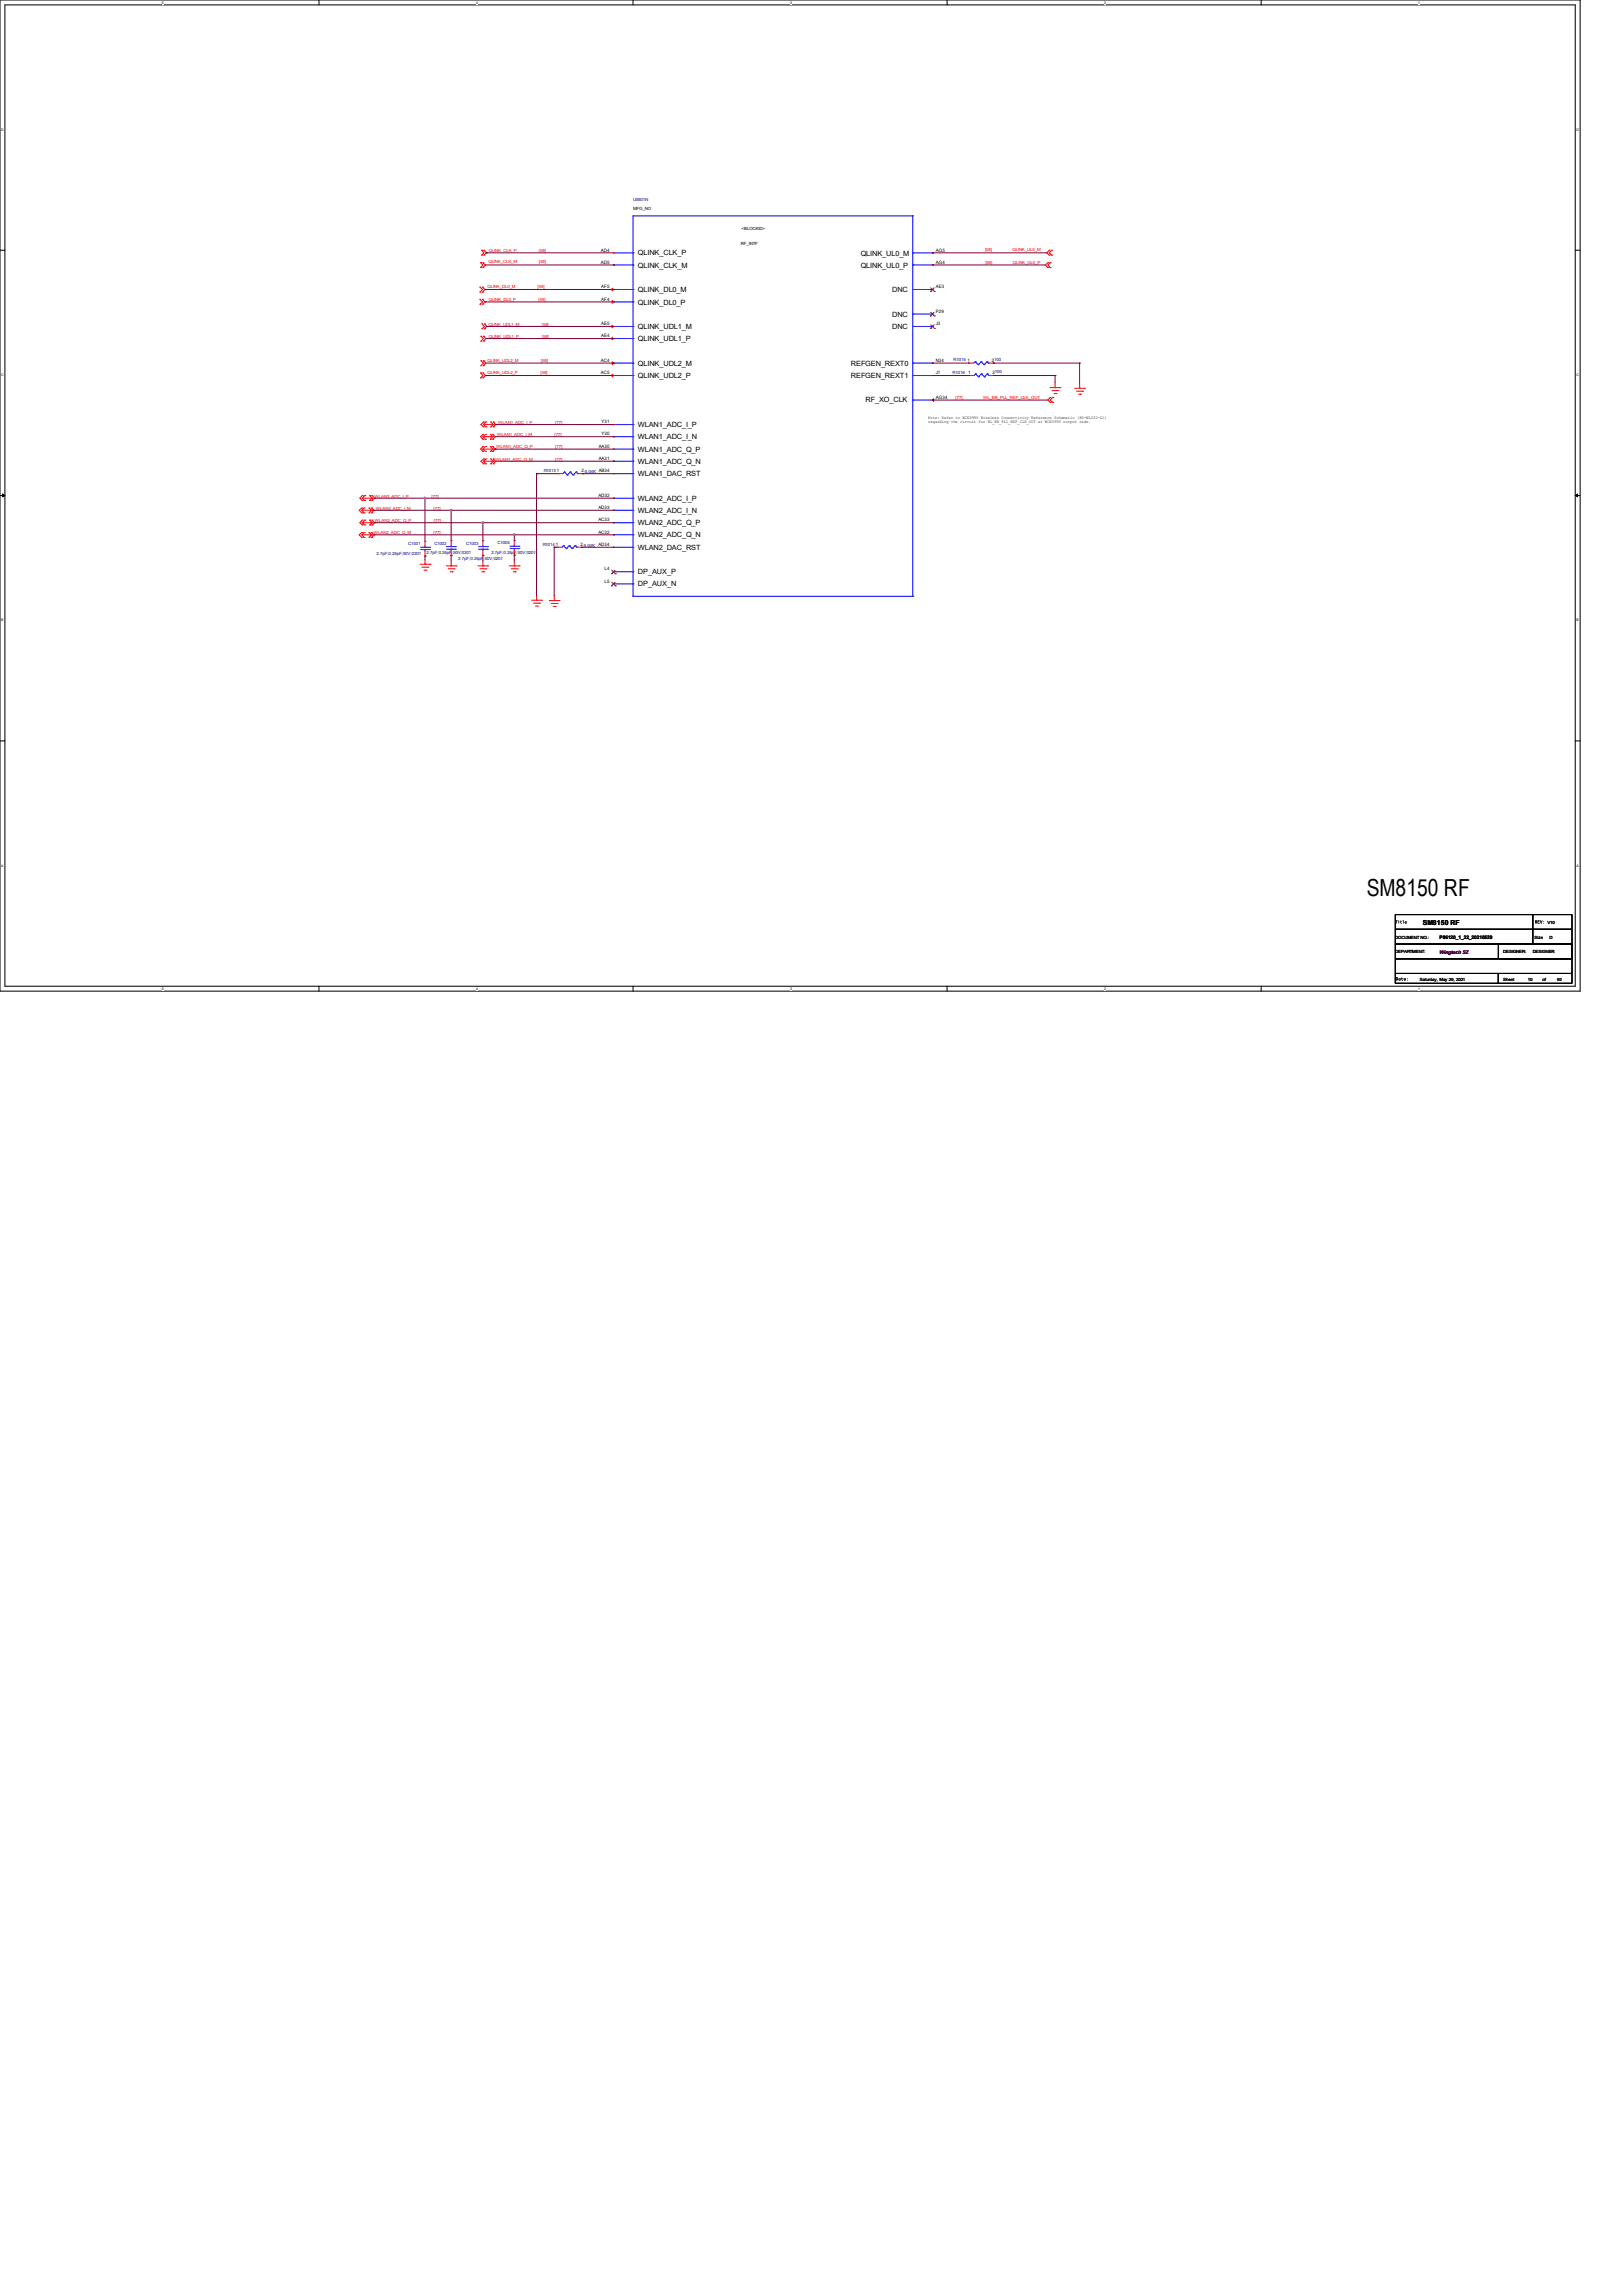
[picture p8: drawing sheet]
<svg xmlns="http://www.w3.org/2000/svg" width="210mm" height="297mm" viewBox="0 0 210 297" stroke-linecap="round" stroke-linejoin="round" font-family="sans-serif">
<defs><g id="words">
<text font-size="3" x="176.9" y="116">SM8150 RF</text>
<g font-size=".9">
<text x="82.6" y="33.1">QLINK_CLK_P</text>
<text x="82.6" y="34.6">QLINK_CLK_M</text>
<text x="111.4" y="33.1">QLINK_UL0_M</text>
<text x="111.4" y="34.6">QLINK_UL0_P</text>
<text x="82.6" y="37.8">QLINK_DL0_M</text>
<text x="82.6" y="39.4">QLINK_DL0_P</text>
<text x="115.4" y="37.8">DNC</text>
<text x="115.4" y="41">DNC</text>
<text x="82.6" y="42.6">QLINK_UDL1_M</text>
<text x="82.6" y="44.2">QLINK_UDL1_P</text>
<text x="82.6" y="47.3">QLINK_UDL2_M</text>
<text x="110.1" y="47.3">REFGEN_REXT0</text>
<text x="115.4" y="42.6">DNC</text>
<text x="82.6" y="48.9">QLINK_UDL2_P</text>
<text x="110.1" y="48.9">REFGEN_REXT1</text>
<text x="112" y="52">RF_XO_CLK</text>
<text x="82.6" y="55.3">WLAN1_ADC_I_P</text>
<text x="82.6" y="56.9">WLAN1_ADC_I_N</text>
<text x="82.6" y="58.5">WLAN1_ADC_Q_P</text>
<text x="82.6" y="60">WLAN1_ADC_Q_N</text>
<text x="82.6" y="61.6">WLAN1_DAC_RST</text>
<text x="82.6" y="64.8">WLAN2_ADC_I_P</text>
<text x="82.6" y="66.4">WLAN2_ADC_I_N</text>
<text x="82.6" y="68">WLAN2_ADC_Q_P</text>
<text x="82.6" y="69.6">WLAN2_ADC_Q_N</text>
<text x="82.6" y="71.2">WLAN2_DAC_RST</text>
<text x="82.6" y="74.3">DP_AUX_P</text>
<text x="82.6" y="75.9">DP_AUX_N</text>
<text x="184.1" y="119.7">SM8150 RF</text>
</g>
<g font-size=".6" fill="#000080">
<text x="81.9" y="26">U0601N</text>
<text x="123.4" y="46.8">R1015</text>
<text x="123.3" y="48.4">R1016</text>
<text x="70.4" y="61.1">R1013</text>
<text x="75.7" y="61.2">6.04K AB34</text>
<text x="48.7" y="71.8">2.7pF;0.25pF;50V;0201</text>
<text x="52.8" y="70.5">C1001</text>
<text x="55.2" y="71.8">2.7pF;0.25pF;50V;0201</text>
<text x="56.2" y="70.5">C1002</text>
<text x="60.3" y="70.5">C1003</text>
<text x="63.6" y="71.7">2.7pF;0.25pF;50V;0201</text>
<text x="64.4" y="70.4">C1004</text>
<text x="70.2" y="70.6">R1014</text>
<text x="75.6" y="70.7">6.04K</text>
<text x="59.3" y="72.5">2.7pF;0.25pF;50V;0201</text>
</g>
<g font-size=".6">
<text x="81.9" y="27.2">MFG_NO</text>
<text x="96" y="29.8">&lt;BLOCKID&gt;</text>
<text x="77.8" y="32.6">AD4</text>
<text x="77.8" y="34.1">AD5</text>
<text x="95.9" y="31.7">RF_INTF</text>
<text x="121.1" y="32.6">AG5</text>
<text x="121.1" y="34.1">AG4</text>
<text x="77.8" y="37.3">AF5</text>
<text x="77.8" y="38.9">AF4</text>
<text x="121.1" y="37.3">AE3</text>
<text x="121.1" y="40.5">P29</text>
<text x="77.8" y="46.8">AC4</text>
<text x="77.8" y="42.1">AE5</text>
<text x="77.8" y="43.6">AE4</text>
<text x="121.1" y="42.1">J3</text>
<text x="121.1" y="46.8">N34</text>
<text x="125.2" y="46.8">1</text>
<text x="128.4" y="46.8">2100</text>
<text x="77.8" y="48.4">AC5</text>
<text x="121.1" y="48.4">J1</text>
<text x="121.1" y="51.6">AG34</text>
<text x="125.3" y="48.4">1</text>
<text x="128.4" y="48.4">2100</text>
<text x="77.5" y="58">AA30</text>
<text x="77.5" y="59.5">AA31</text>
<text x="77.8" y="54.8">Y31</text>
<text x="77.8" y="56.3">Y30</text>
<text x="120.1" y="54.2">Note: Refer to WCN3990 Wireless Connectivity Reference Schematic (80-WL020-41)</text>
<text x="120.1" y="54.8">regarding the circuit for WL_BB_PLL_REF_CLK_OUT at WCN3990 output side.</text>
<text x="72" y="61.1">1</text>
<text x="75.2" y="61.1">2</text>
<text x="77.4" y="64.3">AD32</text>
<text x="77.4" y="65.9">AD33</text>
<text x="71.9" y="70.7">1</text>
<text x="75.1" y="70.7">2</text>
<text x="77.4" y="67.5">AC33</text>
<text x="77.4" y="69">AC32</text>
<text x="77.4" y="70.7">AD34</text>
<text x="78.2" y="73.8">L4</text>
<text x="78.2" y="75.4">L5</text>
<text x="200.2" y="119.6">V10</text>
<text x="180.5" y="121.5">DOCUMENT NO.:</text>
<text x="180.5" y="123.4">DEPARTMENT:</text>
<text x="186.3" y="121.5">P86120_1_22_20210529</text>
<text x="194.5" y="123.4">DESIGNER:</text>
<text x="198.3" y="123.4">DESIGNER</text>
<text x="198.6" y="121.5">Size</text>
<text x="200.5" y="121.5">D</text>
<text x="183.7" y="126.9">Saturday, May 29, 2021</text>
<text x="194.5" y="126.9">Sheet</text>
<text x="197.7" y="126.9">10</text>
<text x="199.6" y="126.9">of</text>
<text x="201.5" y="126.9">92</text>
</g>
<g font-size=".6" fill="#f00">
<text x="63.2" y="34.1">QLINK_CLK_M</text>
<text x="63.2" y="32.6">QLINK_CLK_P</text>
<text x="69.7" y="34.1">[58]</text>
<text x="69.7" y="32.6">[58]</text>
<text x="127.5" y="32.5">[58]</text>
<text x="127.5" y="34.2">[58]</text>
<text x="131" y="32.5">QLINK_UL0_M</text>
<text x="131.1" y="34.2">QLINK_UL0_P</text>
<text x="63.1" y="37.3">QLINK_DL0_M</text>
<text x="63.2" y="38.9">QLINK_DL0_P</text>
<text x="69.6" y="37.3">[58]</text>
<text x="69.7" y="38.9">[58]</text>
<text x="63.1" y="46.9">QLINK_UDL2_M</text>
<text x="63.2" y="42.2">QLINK_UDL1_M</text>
<text x="63.2" y="43.7">QLINK_UDL1_P</text>
<text x="70" y="46.9">[58]</text>
<text x="70.1" y="42.2">[58]</text>
<text x="70.1" y="43.7">[58]</text>
<text x="63.1" y="48.4">QLINK_UDL2_P</text>
<text x="69.9" y="48.4">[58]</text>
<text x="123.7" y="51.7">[77]</text>
<text x="127.2" y="51.7">WL_BB_PLL_REF_CLK_OUT</text>
<text x="64.1" y="59.6">WLAN1_ADC_Q_M</text>
<text x="64.2" y="58">WLAN1_ADC_Q_P</text>
<text x="64.3" y="56.4">WLAN1_ADC_I_M</text>
<text x="64.5" y="54.9">WLAN1_ADC_I_P</text>
<text x="71.8" y="56.4">[77]</text>
<text x="71.8" y="58">[77]</text>
<text x="71.8" y="54.9">[77]</text>
<text x="71.8" y="59.6">[77]</text>
<text x="48.5" y="64.4">WLAN2_ADC_I_P</text>
<text x="48.6" y="66">WLAN2_ADC_I_M</text>
<text x="55.8" y="64.4">[77]</text>
<text x="56.1" y="66">[77]</text>
<text x="48.4" y="69.1">WLAN2_ADC_Q_M</text>
<text x="48.5" y="67.6">WLAN2_ADC_Q_P</text>
<text x="56.1" y="69.1">[77]</text>
<text x="56.1" y="67.6">[77]</text>
</g>
<text font-size=".6" fill="#400040" x="186.3" y="123.4">Wingtech SZ</text>
<g font-size=".5">
<text x="21" y=".5">5</text>
<text x="61.6" y=".5">4</text>
<text x="102.2" y=".5">3</text>
<text x="142.9" y=".5">2</text>
<text x="183.5" y=".5">1</text>
<text x=".2" y="16.9">D</text>
<text x="204" y="16.9">D</text>
<text x=".2" y="48.6">C</text>
<text x="204" y="48.6">C</text>
<text x=".2" y="80.4">B</text>
<text x="204" y="80.4">B</text>
<text x=".2" y="112.1">A</text>
<text x="204" y="112.1">A</text>
<text x="21" y="128.1">5</text>
<text x="61.6" y="128.1">4</text>
<text x="102.2" y="128.1">3</text>
<text x="142.9" y="128.1">2</text>
<text x="183.5" y="128.1">1</text>
</g>
</g></defs>
<path d="M0 0h204.5v128.3h-204.5zM.6 .6h203.2v127h-203.2z" fill="none" stroke="#000" stroke-width=".13"/>
<g fill="#fff">
<path d="M21 .1h.2v.5h-.2z"/>
<path d="M21 127.7h.2v.5h-.2z"/>
</g>
<path d="M41.3 0v.6M41.3 127.6v.7" fill="none" stroke="#000" stroke-width=".13"/>
<g fill="#fff">
<path d="M61.6 .1h.2v.5h-.2z"/>
<path d="M61.6 127.7h.2v.5h-.2z"/>
</g>
<path d="M81.9 0v.6M81.9 127.6v.7" fill="none" stroke="#000" stroke-width=".13"/>
<g fill="#fff">
<path d="M102.2 .1h.2v.5h-.2z"/>
<path d="M102.2 127.7h.2v.5h-.2z"/>
</g>
<path d="M122.6 0v.6M122.6 127.6v.7" fill="none" stroke="#000" stroke-width=".13"/>
<g fill="#fff">
<path d="M142.9 .1h.2v.5h-.2z"/>
<path d="M142.9 127.7h.2v.5h-.2z"/>
</g>
<path d="M163.2 0v.6M163.2 127.6v.7" fill="none" stroke="#000" stroke-width=".13"/>
<g fill="#fff">
<path d="M183.5 .1h.2v.5h-.2z"/>
<path d="M183.5 127.7h.2v.5h-.2z"/>
<path d="M.2 16.5h.3v.5h-.3z"/>
<path d="M204 16.5h.3v.5h-.3z"/>
<path d="M.2 48.3h.3v.5h-.3z"/>
<path d="M204 48.3h.3v.5h-.3z"/>
</g>
<path d="M0 32.4h.6M203.8 32.4h.7" fill="none" stroke="#000" stroke-width=".13"/>
<g fill="#fff">
<path d="M.2 80h.2v.5h-.2z"/>
<path d="M204 80h.3v.5h-.3z"/>
</g>
<path d="M0 64.1h.6M203.8 64.1h.7" fill="none" stroke="#000" stroke-width=".13"/>
<path d="M.3 63.9l.3 .2-.3 .2zM203.8 64.1l.3-.2v.4z" fill="#000" stroke="#000" stroke-width=".13"/>
<g fill="#fff">
<path d="M.2 111.8h.3v.5h-.3z"/>
<path d="M204 111.8h.3v.5h-.3z"/>
</g>
<path d="M0 95.9h.6M203.8 95.9h.7M180.6 118.4h17.7v1.9h-17.7zM198.3 118.4h5.1v1.9h-5.1zM180.6 120.3h17.7v1.9h-17.7zM180.6 126h13.3v1.3h-13.3zM180.6 124.1h22.8v1.9h-22.8zM180.6 122.2h22.8v1.9h-22.8zM193.9 126h9.5v1.3h-9.5zM193.9 122.2h9.5v1.9h-9.5zM198.3 120.3h5.1v1.9h-5.1z" fill="none" stroke="#000" stroke-width=".13"/>
<g fill="none" stroke="#f00" stroke-width=".13">
<path d="M62.1 37.8h.1M62.1 37.2h.1M62.1 39.4h.1M62.1 38.7h.1M62.1 37.2l.3 .3-.3 .3M62.1 38.7l.3 .4-.3 .3M62.2 34.6h.1M62.2 34h.1M62.2 34l.3 .3-.3 .3M62.3 33h.1M62.3 32.4h.1M62.3 32.4l.3 .3-.3 .3"/>
<path d="M62.4 37.2h.1M62.4 37.8h.1M62.4 38.7h.1M62.4 39.4h.1M62.4 37.2l.3 .3-.3 .3M62.4 38.7l.3 .4-.3 .3M62.5 34h.1M62.5 34.6h.1M62.5 34l.3 .3-.3 .3M62.6 32.4h.1M62.6 33h.1M62.6 32.4l.3 .3-.3 .3"/>
<path d="M79.4 32.7h.1M79.4 34.3h.1M79.4 37.5h.1M79.4 39.1h.1M120.6 32.7h.1M120.6 34.3h.1M120.6 37.5h.1M135.6 34h.1M135.6 34.6h.1M135.6 34l-.3 .3 .3 .3M135.8 32.4h.1M135.8 33h.1"/>
<path d="M135.8 32.4l-.3 .3 .3 .3M135.9 34.6h.1M135.9 34h.1M135.9 34l-.3 .3 .3 .3M136.1 33h.1M136.1 32.4h.1M136.1 32.4l-.3 .3 .3 .3M62.2 48.9h.1M62.2 48.3h.1M62.2 48.3l.3 .3-.3 .3M62.2 44.2h.1M62.2 43.5h.1"/>
<path d="M62.2 47.3h.1M62.2 46.7h.1M62.2 43.5l.4 .3-.4 .4M62.2 46.7l.4 .3-.4 .3M62.4 42.5h.1M62.4 41.9h.1M62.4 41.9l.3 .3-.3 .3M62.5 56.2h.1M62.5 56.9h.1M62.5 57.8h.1M62.5 58.4h.1M62.5 48.3h.1"/>
<path d="M62.5 48.9h.1M62.5 56.2l-.3 .3 .3 .4M62.5 56.5l.3 .4M62.5 56.5h1.3M62.5 57.8l-.3 .3 .3 .3M62.5 58.1l.3 .3M62.5 58.1h1.3M62.5 48.3l.3 .3-.3 .3M62.6 59.4h.1M62.6 54.6h.1M62.6 55.2h.1M62.6 43.5h.1"/>
<path d="M62.6 44.2h.1M62.6 46.7h.1M62.6 47.3h.1M62.6 59.4l-.4 .3 .4 .3M62.6 59.7l.3 .3M62.6 59.7h1.2M62.6 54.6l-.4 .3 .4 .3M62.6 54.9l.3 .3M62.6 54.9h1.2M62.6 43.5l.3 .3-.3 .4M62.6 46.7l.3 .3-.3 .3M62.7 41.9h.1"/>
<path d="M62.7 42.5h.1M62.7 41.9l.3 .3-.3 .3M62.8 56.2h.1M62.8 56.9h.1M62.8 57.8h.1M62.8 58.4h.1M62.8 56.2l-.3 .3M62.8 57.8l-.3 .3M62.9 59.4h.1M62.9 54.6h.1M62.9 55.2h.1M62.9 59.4l-.3 .3"/>
<path d="M62.9 54.6l-.3 .3M63.5 56.2h.1M63.5 56.9h.1M63.5 57.8h.1M63.5 58.4h.1M63.5 56.2l.3 .3M63.5 57.8l.3 .3M63.5 59.4h.1M63.5 54.6h.1M63.5 55.2h.1M63.5 59.4l.3 .3M63.5 54.6l.3 .3"/>
<path d="M63.8 56.9h.1M63.8 56.2h.1M63.8 56.5h.1M63.8 58.4h.1M63.8 57.8h.1M63.8 58.1h.1M63.8 57.8l.3 .3-.3 .3M63.8 56.2l.3 .3-.3 .4M63.8 56.5l-.3 .4M63.8 58.1l-.3 .3M63.8 59.4h.1M63.8 59.7h.1"/>
<path d="M63.8 55.2h.1M63.8 54.6h.1M63.8 54.9h.1M63.8 59.4l.3 .3-.3 .3M63.8 59.7l-.3 .3M63.8 54.6l.3 .3-.3 .3M63.8 54.9l-.3 .3M79.4 42.2h.1M79.4 43.8h.1M79.4 47h.1M79.4 48.6h.1M79.4 54.9h.1"/>
<path d="M79.4 56.5h.1M79.4 58.1h.1M79.4 59.7h.1M120.6 40.6h.1M120.6 42.2h.1M120.6 47h.1M120.6 48.6h.1M120.6 51.8h.1M125.3 47h.1M125.3 47h.7M125.4 48.6h.1M125.4 48.6h.7"/>
<path d="M127.9 47h.6M128 48.6h.6M128.5 47h.1M128.6 48.6h.1M135.9 51.4h.1M135.9 52.1h.1M135.9 50.2h1.3M135.9 51.4l-.3 .4 .3 .3M136.1 50.5h.8M136.2 52.1h.1M136.2 51.4h.1M136.2 51.4l-.3 .4 .3 .3"/>
<path d="M136.4 50.9h.3M136.5 50.2h.1M136.5 49.5v.7M136.7 50.9h.1M136.9 50.5h.1M137.2 50.2h.1M139.1 50.2h1.2M139.3 50.6h.8M139.6 51h.2M139.7 50.2h.1M139.7 49.6v.6M139.8 51h.1"/>
<path d="M140.1 50.6h.1M140.3 50.2h.1M46.8 65.7h.1M46.8 66.4h.1M46.8 68.9h.1M46.8 69.6h.1M46.8 65.7l-.3 .3 .3 .4M46.8 66l.3 .4M46.8 66h1.3M46.8 68.9l-.3 .3 .3 .4M46.8 69.2l.3 .4M46.8 69.2h1.3"/>
<path d="M46.9 64.1h.1M46.9 64.8h.1M46.9 67.3h.1M46.9 67.9h.1M46.9 64.1l-.3 .4 .3 .3M46.9 64.5l.3 .3M46.9 64.5h1.2M46.9 67.3l-.3 .3 .3 .3M46.9 67.6l.3 .3M46.9 67.6h1.2M47.1 65.7h.1M47.1 66.4h.1"/>
<path d="M47.1 68.9h.1M47.1 69.6h.1M47.1 65.7l-.3 .3M47.1 68.9l-.3 .3M47.2 64.1h.1M47.2 64.8h.1M47.2 67.3h.1M47.2 67.9h.1M47.2 64.1l-.3 .4M47.2 67.3l-.3 .3M47.8 65.7h.1M47.8 66.4h.1"/>
<path d="M47.8 68.9h.1M47.8 69.6h.1M47.8 65.7l.3 .3M47.8 68.9l.3 .3M47.8 64.1h.1M47.8 64.8h.1M47.8 67.3h.1M47.8 67.9h.1M47.8 64.1l.3 .4M47.8 67.3l.3 .3M48.1 66.4h.1M48.1 65.7h.1"/>
<path d="M48.1 66h.1M48.1 69.6h.1M48.1 68.9h.1M48.1 69.2h.1M48.1 65.7l.3 .3-.3 .4M48.1 66l-.3 .4M48.1 68.9l.3 .3-.3 .4M48.1 69.2l-.3 .4M48.1 64.8h.1M48.1 64.1h.1M48.1 64.5h.1M48.1 67.9h.1"/>
<path d="M48.1 67.3h.1M48.1 67.6h.1M48.1 64.1l.4 .4-.4 .3M48.1 64.5l-.3 .3M48.1 67.3l.4 .3-.4 .3M48.1 67.6l-.3 .3M54.4 73h1.2M54.6 73.4h.8M54.9 73.8h.2M55 73h.1M55 70.1h.1M55 72h.1"/>
<path d="M55 70.1v.6M55 71.3v.7M55 72.4v.6M55.1 73.8h.1M55.4 73.4h.1M55.6 73h.1M57.7 73.2h1.3M58 73.6h.8M58.3 74h.2M58.4 73.2h.1M58.4 70h.1M58.4 71.9h.1"/>
<path d="M58.4 70v.6M58.4 71.2v.7M58.4 72.6v.6M58.5 74h.1M58.8 73.6h.1M59 73.2h.1M61.8 73.2h1.3M62.1 73.6h.8M62.4 74h.2M62.5 73.2h.1M62.5 70h.1M62.5 71.9h.1"/>
<path d="M62.5 70v.6M62.5 71.2v.7M62.5 72.6v.6M62.6 60h.1M62.6 74h.1M62.9 73.6h.1M62.9 60h.1M63.1 73.2h.1M63.5 60h.1M63.8 60h.1M65.9 73.2h1.3M66.2 73.6h.7"/>
<path d="M66.4 74h.3M66.5 73.2h.1M66.5 69.9h.1M66.5 71.8h.1M66.5 69.9v.7M66.5 71.2v.6M66.5 72.6v.6M66.7 74h.1M66.9 73.6h.1M67.2 73.2h.1M68.8 77.7h1.3M69 78.1h.8"/>
<path d="M69.3 78.4h.3M69.4 77.7h.1M69.4 77v.7M69.6 78.4h.1M69.8 78.1h.1M70.1 77.7h.1M71.1 77.7h1.2M71.3 78.1h.8M71.6 78.5h.2M71.7 77.7h.1M71.7 77.1v.6M71.8 78.5h.1"/>
<path d="M72.1 78.1h.1M72.1 70.8h.1M72.1 70.8h.6M72.2 61.3h.1M72.2 61.3h.7M72.3 77.7h.1M74.6 70.8h.7M74.8 61.3h.6M75.3 70.8h.1M75.4 61.3h.1M79.4 61.3h.1M79.4 64.5h.1"/>
<path d="M79.4 66h.1M79.4 67.6h.1M79.4 69.2h.1M79.4 70.8h.1M79.4 74h.1M79.4 75.6h.1"/>
</g>
<g fill="#000">
<path d="M180.6 119.1h.2l-.1 .1v.3v-.3zM181 119.1v.1zM180.9 119.2h.1v.3zM181.3 119.2h.1l-.1 .1v.1l.1 .1h-.1l-.1-.2zM181.5 119.1h.1v.4v-.3zM181.8 119.3h.2v.1h-.2v.1l.2-.1a.14 .14 0 0 1-.2 .1 .14 .14 0 0 1 0-.2zM181.8 119.3h.2z"/>
<path d="M180.6 119.1h.2l-.1 .1v.3v-.3zM181 119.1v.1zM180.9 119.2h.1v.3zM181.3 119.2h.1l-.1 .1v.1l.1 .1h-.1l-.1-.2zM181.5 119.1h.1v.4v-.3zM181.8 119.3h.2v.1h-.2v.1l.2-.1a.14 .14 0 0 1-.2 .1 .14 .14 0 0 1 0-.2zM181.8 119.3h.2z"/>
<path d="M180.6 119.1h.2l-.1 .1v.3v-.3zM181 119.1v.1zM180.9 119.2h.1v.3zM181.3 119.2h.1l-.1 .1v.1l.1 .1h-.1l-.1-.2zM181.5 119.1h.1v.4v-.3zM181.8 119.3h.2v.1h-.2v.1l.2-.1a.14 .14 0 0 1-.2 .1 .14 .14 0 0 1 0-.2zM181.8 119.3h.2z"/>
<path d="M198.6 119.1l.3 .1-.1 .1 .1 .2-.2-.2-.1 .2zM198.7 119.2v.1h.1zM199 119.1h.2l-.2 .1v.1h.2h-.2v.2h.2h-.2zM199.3 119.1l.1 .3 .2-.3-.1 .4zM199.7 119.2l.1 .1zM199.7 119.4l.1 .1z"/>
<path d="M198.6 119.1l.3 .1-.1 .1 .1 .2-.2-.2-.1 .2zM198.7 119.2v.1h.1zM199 119.1h.2l-.2 .1v.1h.2h-.2v.2h.2h-.2zM199.3 119.1l.1 .3 .2-.3-.1 .4zM199.7 119.2l.1 .1zM199.7 119.4l.1 .1z"/>
<path d="M198.6 119.1l.3 .1-.1 .1 .1 .2-.2-.2-.1 .2zM198.7 119.2v.1h.1zM199 119.1h.2l-.2 .1v.1h.2h-.2v.2h.2h-.2zM199.3 119.1l.1 .3 .2-.3-.1 .4zM199.7 119.2l.1 .1zM199.7 119.4l.1 .1z"/>
<path d="M180.6 126.5a.21 .21 0 0 1 .3 .2 .21 .21 0 0 1-.3 .2zM180.7 126.5v.3h.1a.16 .16 0 0 0 0-.2 .16 .16 0 0 0-.1-.1zM181 126.6h.2v.3h-.2v-.2h.2h-.2zM181 126.8a.1 .1 0 0 0 .2 0 .1 .1 0 0 0-.2 0zM181.3 126.6l.1-.1v.1h.1h-.1v.2l.1 .1h-.1zM181.7 126.6l.2 .1h-.2v.1h.2a.14 .14 0 0 1-.2 .1 .15 .15 0 0 1 0-.3zM181.7 126.6l.2 .1zM182.1 126.6v.1zM182.1 126.8v.1z"/>
<path d="M180.6 126.5a.21 .21 0 0 1 .3 .2 .21 .21 0 0 1-.3 .2zM180.7 126.5v.3h.1a.16 .16 0 0 0 0-.2 .16 .16 0 0 0-.1-.1zM181 126.6h.2v.3h-.2v-.2h.2h-.2zM181 126.8a.1 .1 0 0 0 .2 0 .1 .1 0 0 0-.2 0zM181.3 126.6l.1-.1v.1h.1h-.1v.2l.1 .1h-.1zM181.7 126.6l.2 .1h-.2v.1h.2a.14 .14 0 0 1-.2 .1 .15 .15 0 0 1 0-.3zM181.7 126.6l.2 .1zM182.1 126.6v.1zM182.1 126.8v.1z"/>
<path d="M180.6 126.5a.21 .21 0 0 1 .3 .2 .21 .21 0 0 1-.3 .2zM180.7 126.5v.3h.1a.16 .16 0 0 0 0-.2 .16 .16 0 0 0-.1-.1zM181 126.6h.2v.3h-.2v-.2h.2h-.2zM181 126.8a.1 .1 0 0 0 .2 0 .1 .1 0 0 0-.2 0zM181.3 126.6l.1-.1v.1h.1h-.1v.2l.1 .1h-.1zM181.7 126.6l.2 .1h-.2v.1h.2a.14 .14 0 0 1-.2 .1 .15 .15 0 0 1 0-.3zM181.7 126.6l.2 .1zM182.1 126.6v.1zM182.1 126.8v.1z"/>
</g>
<g fill="none" stroke="#00f" stroke-width=".13">
<path d="M79.4 32.7h2.5M79.4 34.3h2.5M79.4 37.5h2.5M79.4 39.1h2.5M81.9 32.7h.1M81.9 34.3h.1M81.9 37.5h.1M81.9 39.1h.1M118.1 27.9h.1M118.1 32.7h.1M118.1 34.3h.1M118.1 37.5h.1"/>
<path d="M118.1 27.9h-36.2v49.3M118.1 27.9v49.3M118.1 32.7h2.5M118.1 34.3h2.5M118.1 37.5h2.5M79.4 42.2h2.5M79.4 43.8h2.5M79.4 47h2.5M79.4 48.6h2.5M79.4 54.9h2.5M79.4 56.5h2.5M79.4 58.1h2.5"/>
<path d="M79.4 59.7h2.5M81.9 42.2h.1M81.9 43.8h.1M81.9 47h.1M81.9 48.6h.1M81.9 54.9h.1M81.9 56.5h.1M81.9 58.1h.1M81.9 59.7h.1M118.1 40.6h.1M118.1 42.2h.1M118.1 47h.1"/>
<path d="M118.1 48.6h.1M118.1 51.8h.1M118.1 42.2h2.5M118.1 47h2.5M118.1 48.6h2.5M118.1 40.6h2.5M118.1 51.8h2.5M126.2 46.8h.1M126.2 46.8l-.2 .2M126.2 46.8l.4 .4M126.2 48.4h.1M126.2 48.4l-.1 .2"/>
<path d="M126.2 48.4l.4 .4M126.6 47.2h.1M126.6 48.8h.1M127 46.8h.1M127 46.8l-.4 .4M127 46.8l.3 .4M127 48.4h.1M127 48.4l-.4 .4M127 48.4l.4 .4M127.3 47.2h.1M127.4 48.8h.1M127.7 46.8h.1"/>
<path d="M127.7 46.8l-.4 .4M127.7 46.8l.2 .2M127.8 48.4h.1M127.8 48.4l.2 .2M127.8 48.4l-.4 .4M127.9 47h.1M128 48.6h.1M54.4 70.8h1.2M54.4 71.1h1.2M55 70.8h.1M55 71.1h.1M55 70.7v.1"/>
<path d="M55 71.1v.2M55.6 71.1h.1M55.6 70.8h.1M57.8 71.1h1.1M57.8 70.7h1.1M58.4 70.7h.1M58.4 71.1h.1M58.4 70.6v.1M58.4 71.1v.1M58.9 71.1h.1M58.9 70.7h.1M61.9 71.1h1.2"/>
<path d="M61.9 70.7h1.2M62.5 70.7h.1M62.5 71.1h.1M62.5 70.6v.1M62.5 71.1v.1M63.1 71.1h.1M63.1 70.7h.1M66 71h1.1M66 70.7h1.1M66.5 70.7h.1M66.5 71h.1M66.5 70.6v.1"/>
<path d="M66.5 71v.2M67.1 71h.1M67.1 70.7h.1M72.9 70.6h.1M72.9 70.6l-.2 .2M72.9 70.6l.4 .4M73 61.1h.1M73 61.1l-.1 .2M73 61.1l.4 .4M73.3 71h.1M73.4 61.5h.1M73.7 70.6h.1"/>
<path d="M73.7 70.6l-.4 .4M73.7 70.6l.3 .4M73.8 61.1h.1M73.8 61.1l-.4 .4M73.8 61.1l.4 .4M74 71h.1M74.2 61.5h.1M74.4 70.6h.1M74.4 70.6l-.4 .4M74.4 70.6l.2 .2M74.5 61.1h.1M74.5 61.1l-.3 .4"/>
<path d="M74.5 61.1l.3 .2M74.6 70.8h.1M74.8 61.3h.1M79.4 61.3h2.5M79.4 64.5h2.5M79.4 66h2.5M79.4 67.6h2.5M79.4 69.2h2.5M79.4 70.8h2.5M79.4 74h2.5M79.4 75.6h2.5M81.9 77.2h.1"/>
<path d="M81.9 61.3h.1M81.9 64.5h.1M81.9 66h.1M81.9 67.6h.1M81.9 69.2h.1M81.9 70.8h.1M81.9 74h.1M81.9 75.6h.1M81.9 77.2h36.2M118.1 77.2h.1"/>
</g>
<g fill="#f00" stroke="#f00" stroke-width=".13">
<path d="M79.2 37.3l.2 .2-.2 .1z"/>
<path d="M79.2 38.9l.2 .2-.2 .1z"/>
<path d="M79.2 42.1l.2 .1-.2 .2z"/>
<path d="M79.2 43.6l.2 .2-.2 .2z"/>
<path d="M79.2 46.8l.2 .2-.2 .2z"/>
<path d="M79.2 48.4l.2 .2-.2 .2z"/>
<path d="M120.6 51.8l.2-.2v.3z"/>
</g>
<g fill="none" stroke="#804000" stroke-width=".13">
<path d="M120.4 37.7h.1M120.4 37.3l.5 .4M120.9 37.3l-.5 .4M120.9 37.7h.1M120.4 40.9h.1M120.4 42.5h.1M120.4 40.4l.5 .5M120.4 42l.5 .5M120.9 40.4l-.5 .5M120.9 42l-.5 .5M120.9 40.9h.1M120.9 42.5h.1"/>
<path d="M79.1 74.3h.1M79.1 75.8h.1M79.2 73.8l.4 .5M79.2 75.4l.4 .4M79.6 73.8l-.5 .5M79.6 75.4l-.5 .4M79.6 74.3h.1M79.6 75.8h.1"/>
</g>
<g fill="none" stroke="#800040" stroke-width=".13">
<path d="M62.7 39.1h.1M62.7 37.5h16.7M62.7 39.1h16.7M62.8 34.3h16.6M62.9 32.7h.1M62.9 32.7h16.5M79.4 34.3h.1M79.4 37.5h.1M120.6 32.7h.1M120.6 34.3h.1M120.6 32.7h14.9M120.6 34.3h14.7"/>
<path d="M62.8 48.6h.1M62.8 48.6h16.6M62.9 47h16.5M62.9 43.8h16.5M63 42.2h.1M63 42.2h16.4M64.1 58.1h.1M64.1 58.1h15.3M64.1 56.5h15.3M64.1 54.9h.1M64.1 54.9h15.3M64.1 59.7h15.3"/>
<path d="M79.4 59.7h.1M79.4 56.5h.1M79.4 43.8h.1M79.4 47h.1M120.6 48.6h.1M120.6 47h.1M120.6 51.8h.1M120.6 47h4.7M120.6 48.6h4.8M120.6 51.8h15M128.5 47h.1M128.5 47h11.2"/>
<path d="M128.6 48.6h.1M128.6 48.6h7.9M136.5 48.6h.1M136.5 48.6v.9M139.7 47h.1M139.7 47v2.6M48.4 66h.1M48.4 69.2h.1M48.4 66h31M48.4 69.2h31M48.5 64.5h.1M48.5 67.6h.1"/>
<path d="M48.5 64.5h30.9M48.5 67.6h30.9M55 72h.1M55 64.5h.1M55 64.5v5.6M55 72v.4M58.4 66h.1M58.4 71.9h.1M58.4 66v4M58.4 71.9v.7M62.5 67.6h.1M62.5 71.9h.1"/>
<path d="M62.5 67.6v2.4M62.5 71.9v.7M66.5 69.2h.1M66.5 71.8h.1M66.5 69.2v.7M66.5 71.8v.8M69.4 61.3h.1M69.4 61.3h2.8M69.4 61.3v15.7M71.7 70.8h.1M71.7 70.8v6.3M71.7 70.8h.4"/>
<path d="M75.3 70.8h.1M75.3 70.8h4.1M75.4 61.3h.1M75.4 61.3h4M79.4 64.5h.1M79.4 66h.1M79.4 69.2h.1M79.4 67.6h.1"/>
</g>
<g fill="#f0f" stroke="#f0f" stroke-width=".13">
<circle cx="58.4" cy="66" r=".11"/>
<circle cx="66.5" cy="69.2" r=".11"/>
<circle cx="62.5" cy="67.6" r=".11"/>
<circle cx="55" cy="64.5" r=".11"/>
</g>
<use href="#words"/>
</svg>
